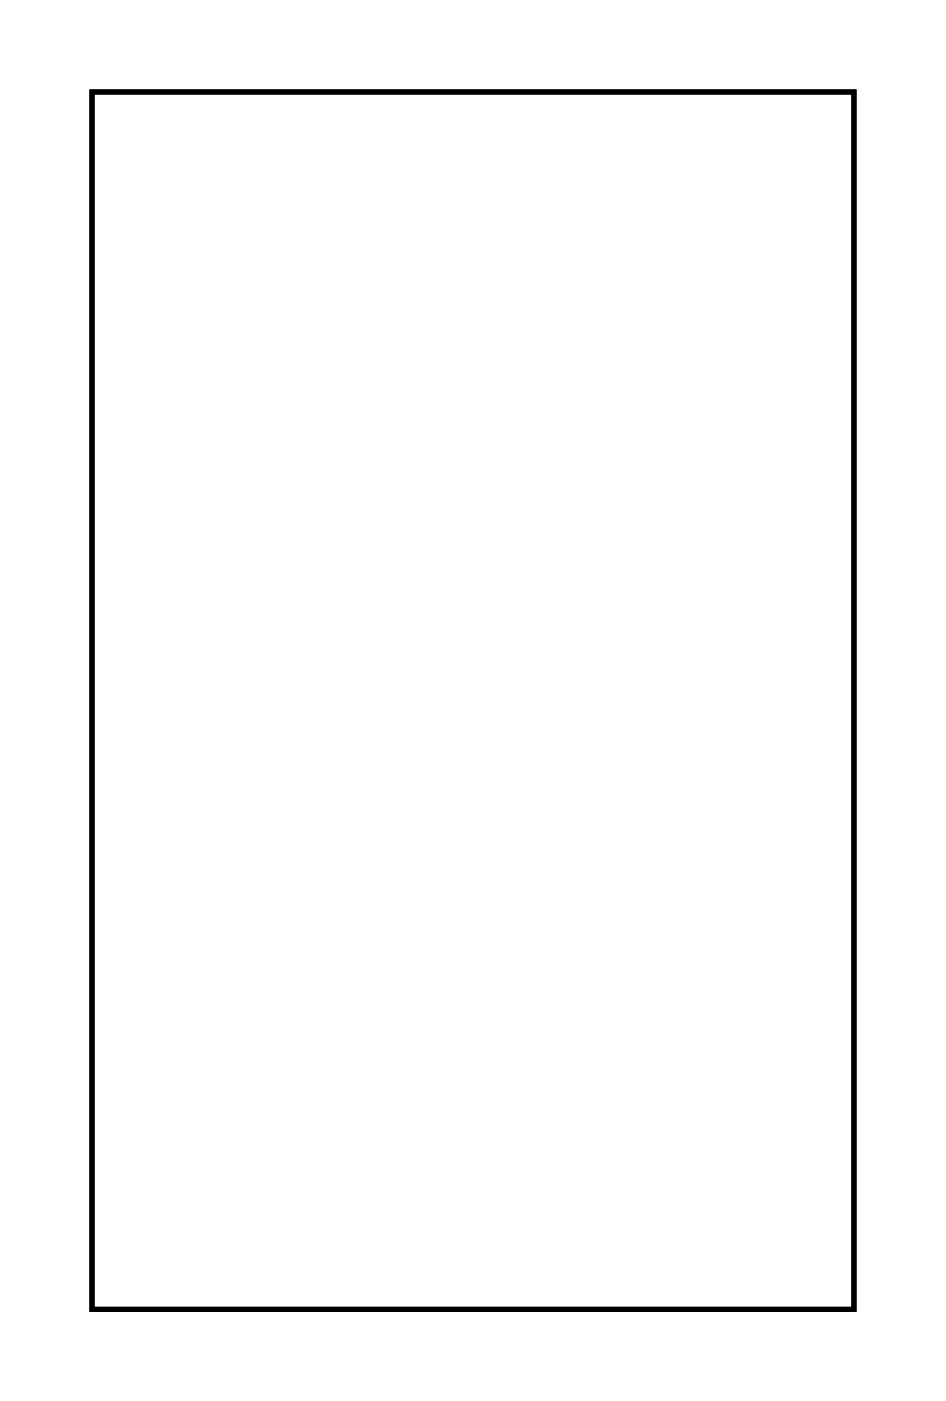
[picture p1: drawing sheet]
<svg xmlns="http://www.w3.org/2000/svg" width="37mm" height="55mm" viewBox="0 0 37 55" stroke-linecap="round" stroke-linejoin="round" font-family="sans-serif">
<path d="M3.6 3.6h30.2v48.2h-30.2z" fill="none" stroke="#000" stroke-width=".2"/>
<path d="M3.6 3.6h30.2v48.2h-30.2z" fill="none" stroke="#000" stroke-width=".04"/>
<circle cx="14.2" cy="12.4" r=".74" fill="#fff"/>
<circle cx="14.2" cy="12.4" r=".74" fill="none" stroke="#fff" stroke-width=".76" stroke-linecap="butt"/>
<circle cx="16.8" cy="12.4" r=".74" fill="#fff"/>
<circle cx="16.8" cy="12.4" r=".74" fill="none" stroke="#fff" stroke-width=".76" stroke-linecap="butt"/>
<circle cx="19.3" cy="12.4" r=".74" fill="#fff"/>
<circle cx="19.3" cy="12.4" r=".74" fill="none" stroke="#fff" stroke-width=".76" stroke-linecap="butt"/>
<circle cx="21.8" cy="12.4" r=".74" fill="#fff"/>
<circle cx="21.8" cy="12.4" r=".74" fill="none" stroke="#fff" stroke-width=".76" stroke-linecap="butt"/>
<circle cx="19.2" cy="49.4" r=".74" fill="#fff"/>
<circle cx="19.2" cy="49.4" r=".74" fill="none" stroke="#fff" stroke-width=".76" stroke-linecap="butt"/>
<circle cx="16.6" cy="49.4" r=".74" fill="#fff"/>
<circle cx="16.6" cy="49.4" r=".74" fill="none" stroke="#fff" stroke-width=".76" stroke-linecap="butt"/>
<circle cx="14.1" cy="49.4" r=".74" fill="#fff"/>
<circle cx="14.1" cy="49.4" r=".74" fill="none" stroke="#fff" stroke-width=".76" stroke-linecap="butt"/>
<circle cx="11.5" cy="49.4" r=".74" fill="#fff"/>
<circle cx="11.5" cy="49.4" r=".74" fill="none" stroke="#fff" stroke-width=".76" stroke-linecap="butt"/>
<circle cx="19.1" cy="44.1" r=".74" fill="#fff"/>
<circle cx="19.1" cy="44.1" r=".74" fill="none" stroke="#fff" stroke-width=".76" stroke-linecap="butt"/>
<circle cx="16.6" cy="44.1" r=".74" fill="#fff"/>
<circle cx="16.6" cy="44.1" r=".74" fill="none" stroke="#fff" stroke-width=".76" stroke-linecap="butt"/>
<circle cx="14" cy="44.1" r=".74" fill="#fff"/>
<circle cx="14" cy="44.1" r=".74" fill="none" stroke="#fff" stroke-width=".76" stroke-linecap="butt"/>
<circle cx="11.5" cy="44.1" r=".74" fill="#fff"/>
<circle cx="11.5" cy="44.1" r=".74" fill="none" stroke="#fff" stroke-width=".76" stroke-linecap="butt"/>
<circle cx="14.6" cy="5.6" r=".74" fill="#fff"/>
<circle cx="14.6" cy="5.6" r=".74" fill="none" stroke="#fff" stroke-width=".76" stroke-linecap="butt"/>
<circle cx="17.1" cy="5.6" r=".74" fill="#fff"/>
<circle cx="17.1" cy="5.6" r=".74" fill="none" stroke="#fff" stroke-width=".76" stroke-linecap="butt"/>
<circle cx="19.6" cy="5.6" r=".74" fill="#fff"/>
<circle cx="19.6" cy="5.6" r=".74" fill="none" stroke="#fff" stroke-width=".76" stroke-linecap="butt"/>
<circle cx="22.2" cy="5.6" r=".74" fill="#fff"/>
<circle cx="22.2" cy="5.6" r=".74" fill="none" stroke="#fff" stroke-width=".76" stroke-linecap="butt"/>
<circle cx="20" cy="19.1" r=".6" fill="#fff"/>
<circle cx="20" cy="19.1" r=".6" fill="none" stroke="#fff" stroke-width=".65" stroke-linecap="butt"/>
<path d="M19.4 18.5h1.2v1.2h-1.2z" fill="#fff"/>
<path d="M19.4 18.5h1.2v1.2h-1.2z" fill="none" stroke="#fff" stroke-width=".65" stroke-linecap="butt"/>
<circle cx="17.5" cy="19.1" r=".6" fill="#fff"/>
<circle cx="17.5" cy="19.1" r=".6" fill="none" stroke="#fff" stroke-width=".65" stroke-linecap="butt"/>
<circle cx="13.7" cy="24.9" r=".6" fill="#fff"/>
<circle cx="13.7" cy="24.9" r=".6" fill="none" stroke="#fff" stroke-width=".65" stroke-linecap="butt"/>
<path d="M13.1 24.3h1.2v1.2h-1.2z" fill="#fff"/>
<path d="M13.1 24.3h1.2v1.2h-1.2z" fill="none" stroke="#fff" stroke-width=".65" stroke-linecap="butt"/>
<circle cx="13.7" cy="27.4" r=".6" fill="#fff"/>
<circle cx="13.7" cy="27.4" r=".6" fill="none" stroke="#fff" stroke-width=".65" stroke-linecap="butt"/>
<circle cx="13.8" cy="36" r=".6" fill="#fff"/>
<circle cx="13.8" cy="36" r=".6" fill="none" stroke="#fff" stroke-width=".65" stroke-linecap="butt"/>
<path d="M13.2 35.4h1.2v1.2h-1.2z" fill="#fff"/>
<path d="M13.2 35.4h1.2v1.2h-1.2z" fill="none" stroke="#fff" stroke-width=".65" stroke-linecap="butt"/>
<circle cx="13.8" cy="38.5" r=".6" fill="#fff"/>
<circle cx="13.8" cy="38.5" r=".6" fill="none" stroke="#fff" stroke-width=".65" stroke-linecap="butt"/>
<circle cx="23.9" cy="24.9" r=".6" fill="#fff"/>
<circle cx="23.9" cy="24.9" r=".6" fill="none" stroke="#fff" stroke-width=".65" stroke-linecap="butt"/>
<path d="M23.3 24.3h1.2v1.2h-1.2z" fill="#fff"/>
<path d="M23.3 24.3h1.2v1.2h-1.2z" fill="none" stroke="#fff" stroke-width=".65" stroke-linecap="butt"/>
<circle cx="23.9" cy="27.4" r=".6" fill="#fff"/>
<circle cx="23.9" cy="27.4" r=".6" fill="none" stroke="#fff" stroke-width=".65" stroke-linecap="butt"/>
<circle cx="23.9" cy="36" r=".6" fill="#fff"/>
<circle cx="23.9" cy="36" r=".6" fill="none" stroke="#fff" stroke-width=".65" stroke-linecap="butt"/>
<path d="M23.3 35.4h1.2v1.2h-1.2z" fill="#fff"/>
<path d="M23.3 35.4h1.2v1.2h-1.2z" fill="none" stroke="#fff" stroke-width=".65" stroke-linecap="butt"/>
<circle cx="23.9" cy="38.5" r=".6" fill="#fff"/>
<circle cx="23.9" cy="38.5" r=".6" fill="none" stroke="#fff" stroke-width=".65" stroke-linecap="butt"/>
</svg>
